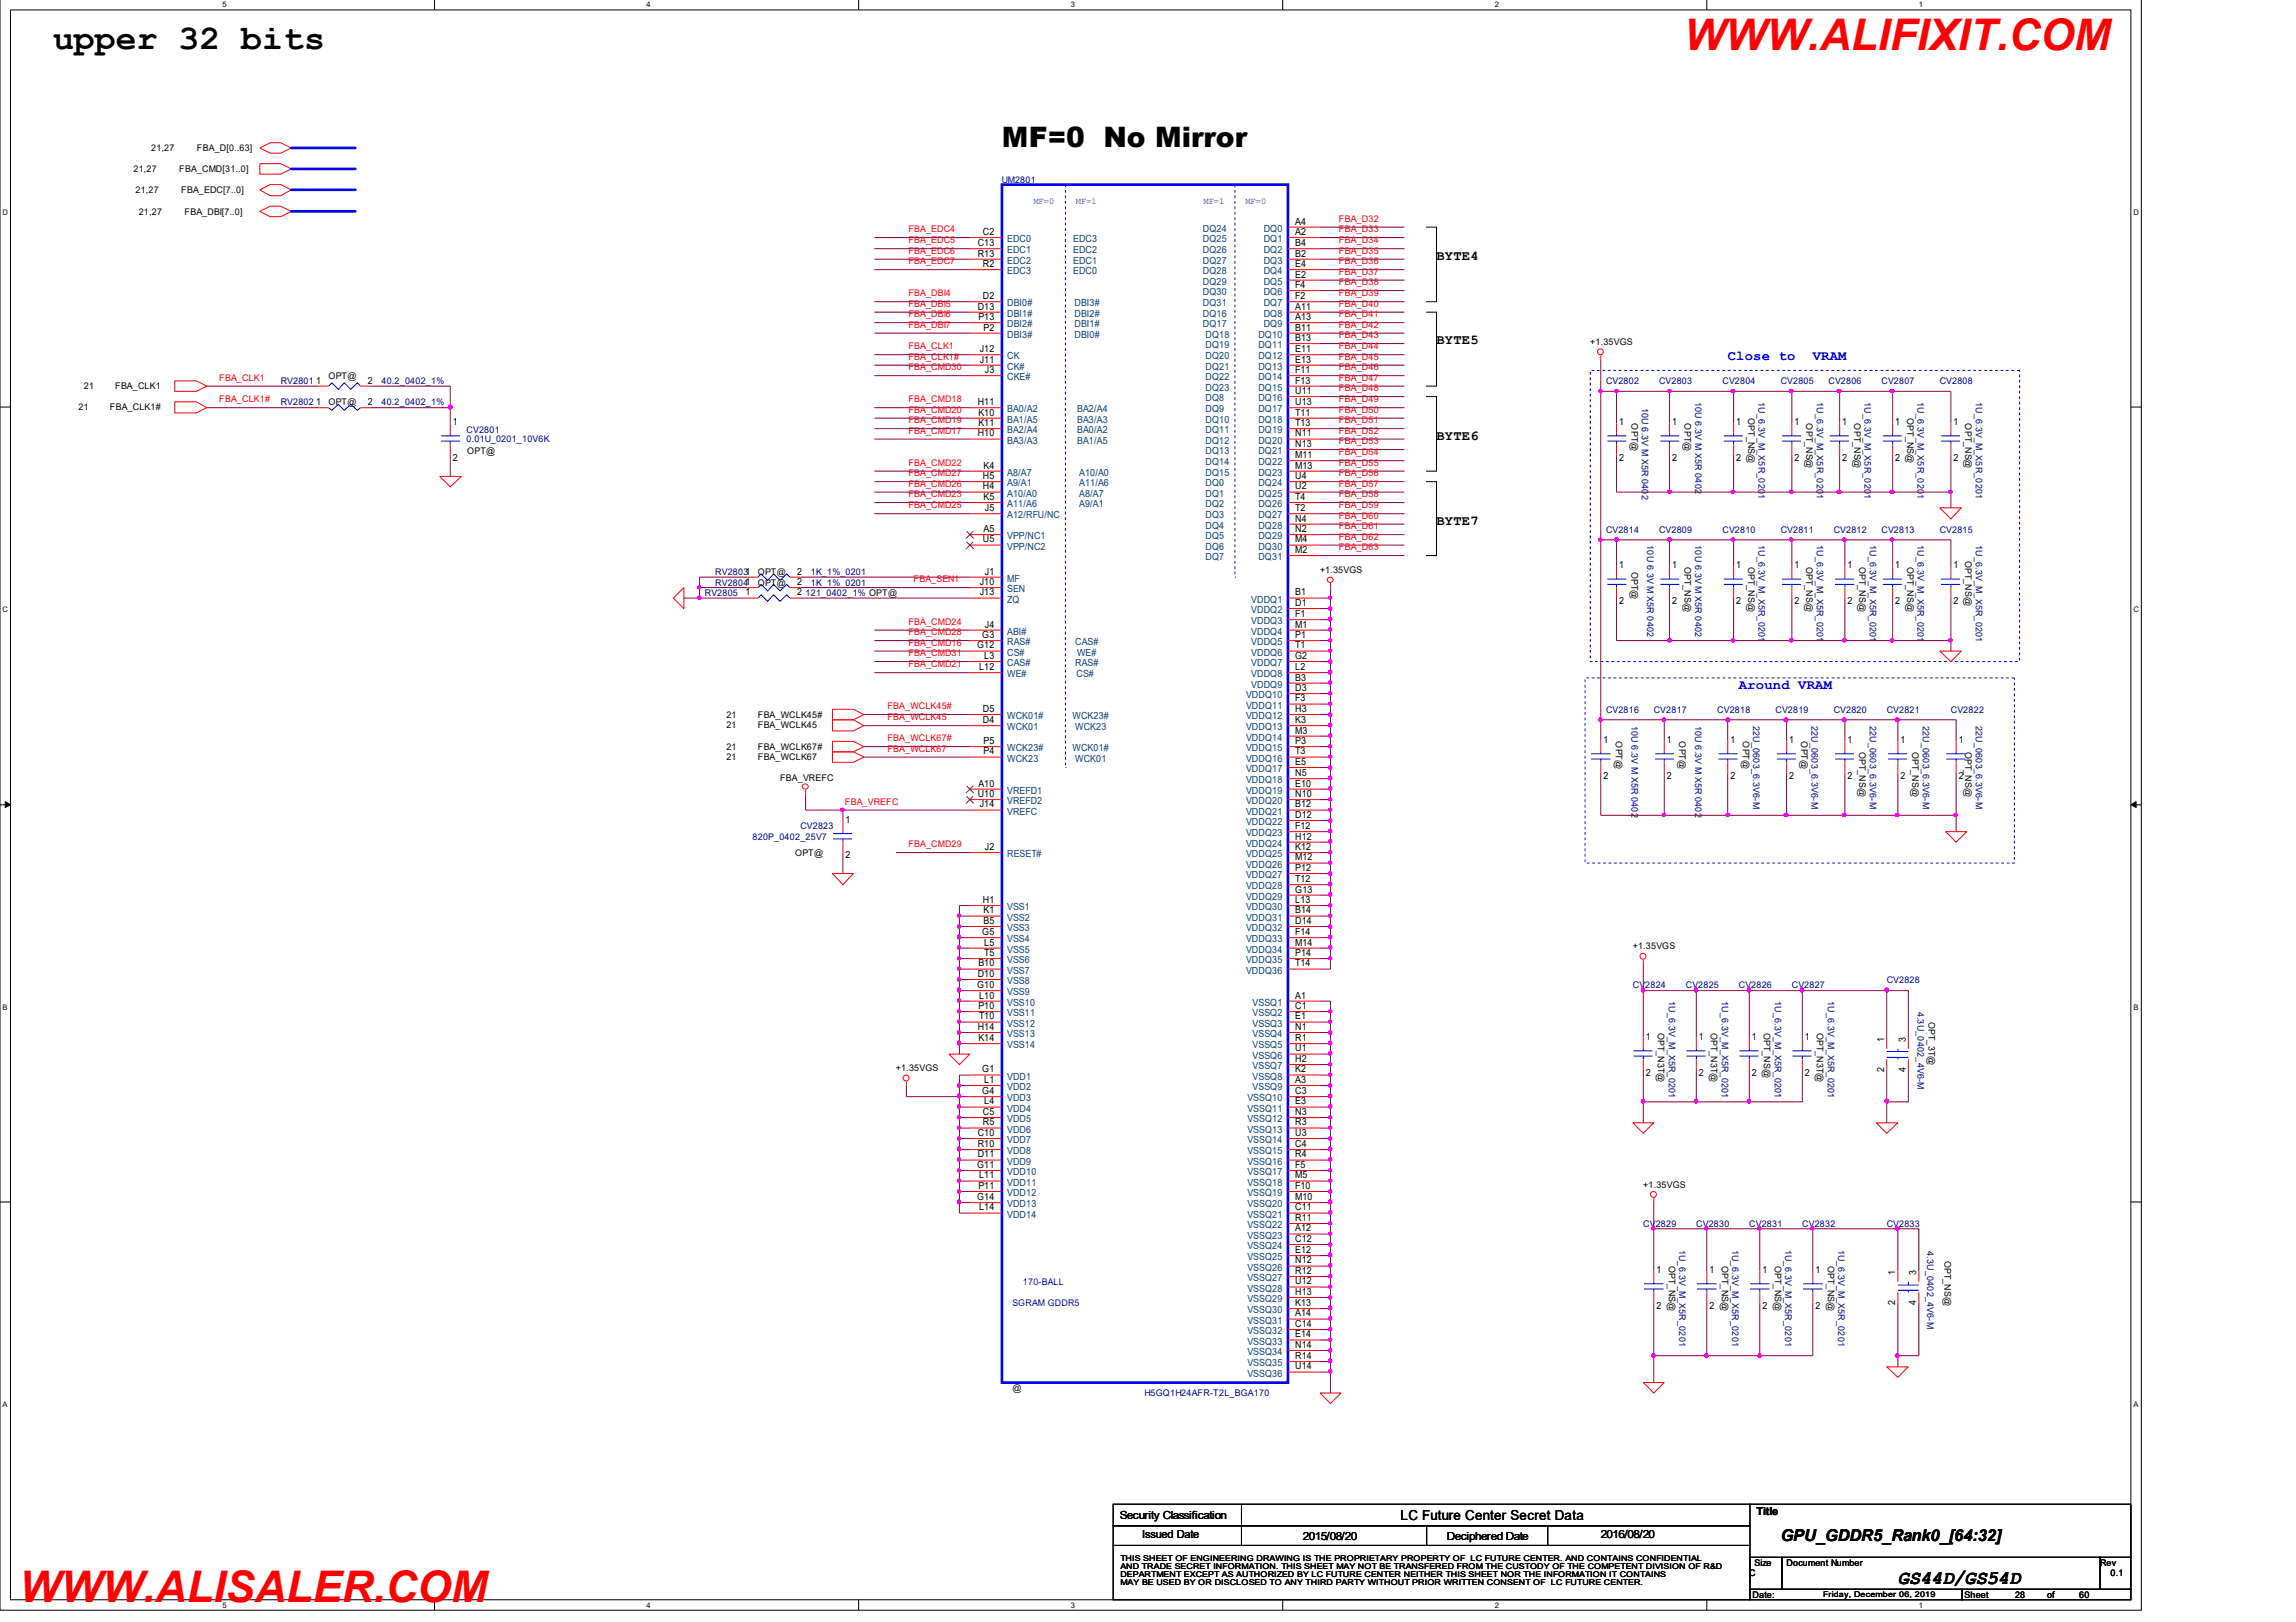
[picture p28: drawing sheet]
<svg xmlns="http://www.w3.org/2000/svg" width="297mm" height="210mm" viewBox="0 0 297 210" stroke-linecap="round" stroke-linejoin="round" font-family="sans-serif">
<defs><g id="words">
<g font-size="5.6" fill="#f00">
<text x="217.9" y="6.4">WWW.ALIFIXIT.COM</text>
<text x="2.5" y="207.3">WWW.ALISALER.COM</text>
</g>
<text font-size="4.5" x="6.9" y="6.4">upper 32 bits</text>
<text font-size="3.6" x="129.6" y="19">MF=0 No Mirror</text>
<text font-size="2.5" x="245.5" y="205">GS44D/GS54D</text>
<text font-size="2.1" x="230.4" y="199.4">GPU_GDDR5_Rank0_[64:32]</text>
<g font-size="1.8">
<text x="185.8" y="33.6">BYTE4</text>
<text x="185.8" y="44.5">BYTE5</text>
<text x="185.8" y="56.9">BYTE6</text>
<text x="185.8" y="67.9">BYTE7</text>
<text x="181.2" y="196.7">LC Future Center Secret Data</text>
</g>
<g font-size="1.8" fill="#00f">
<text x="223.5" y="46.6">Close to</text>
<text x="234.5" y="46.6">VRAM</text>
<text x="225" y="89.2">Around VRAM</text>
</g>
<g font-size="1.4">
<text x="144.9" y="196.5">Security Classification</text>
<text x="227.2" y="196.1">Title</text>
<text x="147.7" y="199.1">Issued Date</text>
<text x="168.6" y="199.2">2015/08/20</text>
<text x="187.2" y="199.2">Deciphered Date</text>
<text x="207.1" y="199.1">2016/08/20</text>
</g>
<g font-size="1.3" fill="#004080">
<text x="155.6" y="30">DQ24</text>
<text x="163.5" y="30">DQ0</text>
<text x="130.3" y="31.3">EDC0</text>
<text x="130.3" y="32.8">EDC1</text>
<text x="130.3" y="34.1">EDC2</text>
<text x="130.3" y="35.5">EDC3</text>
<text x="138.8" y="31.3">EDC3</text>
<text x="138.8" y="32.8">EDC2</text>
<text x="138.8" y="34.1">EDC1</text>
<text x="138.8" y="35.5">EDC0</text>
<text x="155.6" y="31.3">DQ25</text>
<text x="155.6" y="32.8">DQ26</text>
<text x="155.6" y="34.1">DQ27</text>
<text x="155.6" y="35.5">DQ28</text>
<text x="163.5" y="31.3">DQ1</text>
<text x="163.5" y="32.8">DQ2</text>
<text x="163.5" y="34.1">DQ3</text>
<text x="163.5" y="35.5">DQ4</text>
<text x="130.3" y="39.6">DBI0#</text>
<text x="130.3" y="41">DBI1#</text>
<text x="139" y="39.6">DBI3#</text>
<text x="139" y="41">DBI2#</text>
<text x="155.6" y="36.8">DQ29</text>
<text x="155.6" y="38.2">DQ30</text>
<text x="155.6" y="39.6">DQ31</text>
<text x="155.6" y="41">DQ16</text>
<text x="163.5" y="36.8">DQ5</text>
<text x="163.5" y="38.2">DQ6</text>
<text x="163.5" y="39.6">DQ7</text>
<text x="163.5" y="41">DQ8</text>
<text x="130.3" y="46.5">CK</text>
<text x="130.3" y="47.9">CK#</text>
<text x="130.3" y="42.3">DBI2#</text>
<text x="130.3" y="43.7">DBI3#</text>
<text x="139" y="42.3">DBI1#</text>
<text x="139" y="43.7">DBI0#</text>
<text x="155.6" y="42.3">DQ17</text>
<text x="156" y="43.7">DQ18</text>
<text x="156" y="45.1">DQ19</text>
<text x="156" y="46.5">DQ20</text>
<text x="156" y="47.9">DQ21</text>
<text x="162.8" y="43.7">DQ10</text>
<text x="162.8" y="45.1">DQ11</text>
<text x="162.8" y="46.5">DQ12</text>
<text x="162.8" y="47.9">DQ13</text>
<text x="163.5" y="42.3">DQ9</text>
<text x="130.3" y="49.2">CKE#</text>
<text x="130.3" y="53.4">BA0/A2</text>
<text x="139.4" y="53.4">BA2/A4</text>
<text x="156" y="49.2">DQ22</text>
<text x="156" y="50.6">DQ23</text>
<text x="156" y="51.9">DQ8</text>
<text x="156" y="53.4">DQ9</text>
<text x="162.8" y="49.2">DQ14</text>
<text x="162.8" y="50.6">DQ15</text>
<text x="162.8" y="51.9">DQ16</text>
<text x="162.8" y="53.4">DQ17</text>
<text x="130.3" y="56.1">BA2/A4</text>
<text x="130.3" y="57.4">BA3/A3</text>
<text x="130.3" y="54.7">BA1/A5</text>
<text x="139.4" y="56.1">BA0/A2</text>
<text x="139.4" y="57.4">BA1/A5</text>
<text x="139.4" y="54.7">BA3/A3</text>
<text x="156" y="54.7">DQ10</text>
<text x="156" y="56.1">DQ11</text>
<text x="156" y="57.4">DQ12</text>
<text x="156" y="58.8">DQ13</text>
<text x="162.8" y="54.7">DQ18</text>
<text x="162.8" y="56.1">DQ19</text>
<text x="162.8" y="57.4">DQ20</text>
<text x="162.8" y="58.8">DQ21</text>
<text x="130.3" y="61.6">A8/A7</text>
<text x="130.3" y="62.9">A9/A1</text>
<text x="130.3" y="64.3">A10/A0</text>
<text x="130.3" y="65.6">A11/A6</text>
<text x="139.6" y="61.6">A10/A0</text>
<text x="139.6" y="62.9">A11/A6</text>
<text x="139.6" y="64.3">A8/A7</text>
<text x="139.6" y="65.6">A9/A1</text>
<text x="156" y="60.2">DQ14</text>
<text x="156" y="61.6">DQ15</text>
<text x="156" y="62.9">DQ0</text>
<text x="156" y="64.3">DQ1</text>
<text x="156" y="65.6">DQ2</text>
<text x="162.8" y="60.2">DQ22</text>
<text x="162.8" y="61.6">DQ23</text>
<text x="162.8" y="62.9">DQ24</text>
<text x="162.8" y="64.3">DQ25</text>
<text x="162.8" y="65.6">DQ26</text>
<text x="130.3" y="71.1">VPP/NC2</text>
<text x="130.3" y="69.8">VPP/NC1</text>
<text x="130.3" y="67.1">A12/RFU/NC</text>
<text x="156" y="67.1">DQ3</text>
<text x="156" y="68.4">DQ4</text>
<text x="156" y="69.8">DQ5</text>
<text x="156" y="71.1">DQ6</text>
<text x="162.8" y="67.1">DQ27</text>
<text x="162.8" y="68.4">DQ28</text>
<text x="162.8" y="69.8">DQ29</text>
<text x="162.8" y="71.1">DQ30</text>
<text x="130.3" y="78">ZQ</text>
<text x="130.3" y="76.6">SEN</text>
<text x="130.3" y="75.3">MF</text>
<text x="156" y="72.5">DQ7</text>
<text x="161.9" y="78">VDDQ1</text>
<text x="162.8" y="72.5">DQ31</text>
<text x="130.3" y="83.5">RAS#</text>
<text x="130.3" y="82.1">ABI#</text>
<text x="139.1" y="83.5">CAS#</text>
<text x="161.9" y="79.3">VDDQ2</text>
<text x="161.9" y="80.8">VDDQ3</text>
<text x="161.9" y="82.1">VDDQ4</text>
<text x="161.9" y="83.5">VDDQ5</text>
<text x="130.3" y="87.6">WE#</text>
<text x="130.3" y="84.9">CS#</text>
<text x="130.3" y="86.2">CAS#</text>
<text x="139.1" y="86.2">RAS#</text>
<text x="139.3" y="87.6">CS#</text>
<text x="139.4" y="84.9">WE#</text>
<text x="161.9" y="84.9">VDDQ6</text>
<text x="161.9" y="86.2">VDDQ7</text>
<text x="161.9" y="87.6">VDDQ8</text>
<text x="161.9" y="89">VDDQ9</text>
<text x="130.3" y="94.5">WCK01</text>
<text x="130.3" y="93.1">WCK01#</text>
<text x="138.8" y="93.1">WCK23#</text>
<text x="139.1" y="94.5">WCK23</text>
<text x="161.2" y="90.4">VDDQ10</text>
<text x="161.2" y="91.7">VDDQ11</text>
<text x="161.2" y="93.1">VDDQ12</text>
<text x="161.2" y="94.5">VDDQ13</text>
<text x="161.2" y="95.9">VDDQ14</text>
<text x="130.3" y="97.2">WCK23#</text>
<text x="130.3" y="98.6">WCK23</text>
<text x="138.8" y="97.2">WCK01#</text>
<text x="139.1" y="98.6">WCK01</text>
<text x="161.2" y="97.2">VDDQ15</text>
<text x="161.2" y="98.6">VDDQ16</text>
<text x="161.2" y="99.9">VDDQ17</text>
<text x="161.2" y="101.4">VDDQ18</text>
<text x="130.3" y="102.7">VREFD1</text>
<text x="130.3" y="104.1">VREFD2</text>
<text x="130.3" y="105.4">VREFC</text>
<text x="161.2" y="102.7">VDDQ19</text>
<text x="161.2" y="104.1">VDDQ20</text>
<text x="161.2" y="105.4">VDDQ21</text>
<text x="161.2" y="106.8">VDDQ22</text>
<text x="130.3" y="110.9">RESET#</text>
<text x="161.2" y="108.2">VDDQ23</text>
<text x="161.2" y="109.6">VDDQ24</text>
<text x="161.2" y="110.9">VDDQ25</text>
<text x="161.2" y="112.3">VDDQ26</text>
<text x="161.2" y="113.6">VDDQ27</text>
<text x="130.3" y="119.1">VSS2</text>
<text x="130.3" y="117.8">VSS1</text>
<text x="161.2" y="115.1">VDDQ28</text>
<text x="161.2" y="116.4">VDDQ29</text>
<text x="161.2" y="117.8">VDDQ30</text>
<text x="161.2" y="119.1">VDDQ31</text>
<text x="130.3" y="126">VSS7</text>
<text x="130.3" y="124.6">VSS6</text>
<text x="130.3" y="123.3">VSS5</text>
<text x="130.3" y="121.9">VSS4</text>
<text x="130.3" y="120.5">VSS3</text>
<text x="161.2" y="120.5">VDDQ32</text>
<text x="161.2" y="121.9">VDDQ33</text>
<text x="161.2" y="123.3">VDDQ34</text>
<text x="161.2" y="124.6">VDDQ35</text>
<text x="161.2" y="126">VDDQ36</text>
<text x="130.3" y="130.1">VSS10</text>
<text x="130.3" y="131.5">VSS11</text>
<text x="130.3" y="128.8">VSS9</text>
<text x="130.3" y="127.4">VSS8</text>
<text x="162.1" y="130.1">VSSQ1</text>
<text x="162.1" y="131.5">VSSQ2</text>
<text x="130.3" y="132.9">VSS12</text>
<text x="130.3" y="134.2">VSS13</text>
<text x="130.3" y="135.7">VSS14</text>
<text x="162.1" y="132.9">VSSQ3</text>
<text x="162.1" y="134.2">VSSQ4</text>
<text x="162.1" y="135.7">VSSQ5</text>
<text x="162.1" y="137">VSSQ6</text>
<text x="130.3" y="143.9">VDD4</text>
<text x="130.3" y="142.5">VDD3</text>
<text x="130.3" y="141.1">VDD2</text>
<text x="130.3" y="139.7">VDD1</text>
<text x="161.4" y="142.5">VSSQ10</text>
<text x="161.4" y="143.9">VSSQ11</text>
<text x="162.1" y="138.4">VSSQ7</text>
<text x="162.1" y="139.7">VSSQ8</text>
<text x="162.1" y="141.1">VSSQ9</text>
<text x="130.3" y="149.4">VDD8</text>
<text x="130.3" y="147.9">VDD7</text>
<text x="130.3" y="146.6">VDD6</text>
<text x="130.3" y="145.2">VDD5</text>
<text x="161.4" y="145.2">VSSQ12</text>
<text x="161.4" y="146.6">VSSQ13</text>
<text x="161.4" y="147.9">VSSQ14</text>
<text x="161.4" y="149.4">VSSQ15</text>
<text x="130.3" y="150.7">VDD9</text>
<text x="130.3" y="152.1">VDD10</text>
<text x="130.3" y="153.4">VDD11</text>
<text x="130.3" y="154.8">VDD12</text>
<text x="161.4" y="150.7">VSSQ16</text>
<text x="161.4" y="152.1">VSSQ17</text>
<text x="161.4" y="153.4">VSSQ18</text>
<text x="161.4" y="154.8">VSSQ19</text>
<text x="130.3" y="156.2">VDD13</text>
<text x="130.3" y="157.6">VDD14</text>
<text x="161.4" y="156.2">VSSQ20</text>
<text x="161.4" y="157.6">VSSQ21</text>
<text x="161.4" y="158.9">VSSQ22</text>
<text x="161.4" y="160.3">VSSQ23</text>
<text x="161.4" y="161.6">VSSQ24</text>
<text x="161.4" y="163.1">VSSQ25</text>
<text x="161.4" y="164.4">VSSQ26</text>
<text x="161.4" y="165.8">VSSQ27</text>
<text x="161.4" y="167.1">VSSQ28</text>
<text x="161.4" y="168.5">VSSQ29</text>
<text x="161.4" y="169.9">VSSQ30</text>
<text x="161.4" y="171.3">VSSQ31</text>
<text x="161.4" y="172.6">VSSQ32</text>
<text x="161.4" y="174">VSSQ33</text>
<text x="161.4" y="175.4">VSSQ34</text>
<text x="161.4" y="176.8">VSSQ35</text>
<text x="161.4" y="178.2">VSSQ36</text>
</g>
<g font-size="1.3">
<text x="167.6" y="29.1">A4</text>
<text x="126.5" y="31.8">C13</text>
<text x="126.5" y="33.2">R13</text>
<text x="127.2" y="30.4">C2</text>
<text x="127.2" y="34.6">R2</text>
<text x="167.6" y="30.4">A2</text>
<text x="167.6" y="31.8">B4</text>
<text x="167.6" y="33.2">B2</text>
<text x="167.6" y="34.6">E4</text>
<text x="167.6" y="35.9">E2</text>
<text x="126.5" y="40.1">D13</text>
<text x="126.6" y="41.4">P13</text>
<text x="127.2" y="38.7">D2</text>
<text x="167.6" y="37.3">F4</text>
<text x="167.6" y="38.7">F2</text>
<text x="167.6" y="41.4">A13</text>
<text x="167.6" y="40.1">A11</text>
<text x="126.7" y="45.6">J12</text>
<text x="126.7" y="46.9">J11</text>
<text x="127.3" y="42.8">P2</text>
<text x="167.6" y="42.8">B11</text>
<text x="167.6" y="44.1">B13</text>
<text x="167.6" y="45.6">E11</text>
<text x="167.6" y="46.9">E13</text>
<text x="40.9" y="49.6">1</text>
<text x="40.9" y="52.4">1</text>
<text x="47.6" y="49.6">2</text>
<text x="47.6" y="52.4">2</text>
<text x="126.5" y="52.4">H11</text>
<text x="126.6" y="53.8">K10</text>
<text x="127.4" y="48.3">J3</text>
<text x="167.6" y="48.3">F11</text>
<text x="167.6" y="49.6">F13</text>
<text x="167.6" y="51">U11</text>
<text x="167.6" y="52.4">U13</text>
<text x="167.6" y="53.8">T11</text>
<text x="58.6" y="55">1</text>
<text x="58.6" y="59.6">2</text>
<text x="126.5" y="56.5">H10</text>
<text x="126.6" y="55.1">K11</text>
<text x="167.6" y="55.1">T13</text>
<text x="167.6" y="56.5">N11</text>
<text x="167.6" y="57.8">N13</text>
<text x="167.6" y="59.3">M11</text>
<text x="209.5" y="55">1</text>
<text x="209.5" y="59.6">2</text>
<text x="216.3" y="55">1</text>
<text x="216.3" y="59.6">2</text>
<text x="224.6" y="55">1</text>
<text x="224.6" y="59.6">2</text>
<text x="232.2" y="55">1</text>
<text x="232.2" y="59.6">2</text>
<text x="238.3" y="55">1</text>
<text x="238.3" y="59.6">2</text>
<text x="245.2" y="55">1</text>
<text x="245.2" y="59.6">2</text>
<text x="252.7" y="55">1</text>
<text x="252.7" y="59.6">2</text>
<text x="127.2" y="62">H5</text>
<text x="127.2" y="63.3">H4</text>
<text x="127.3" y="60.6">K4</text>
<text x="127.3" y="64.7">K5</text>
<text x="167.6" y="60.6">M13</text>
<text x="167.6" y="62">U4</text>
<text x="167.6" y="63.3">U2</text>
<text x="167.6" y="64.7">T4</text>
<text x="127.2" y="70.2">U5</text>
<text x="127.3" y="68.8">A5</text>
<text x="127.4" y="66.1">J5</text>
<text x="167.6" y="66.1">T2</text>
<text x="167.6" y="67.5">N4</text>
<text x="167.6" y="68.8">N2</text>
<text x="167.6" y="70.2">M4</text>
<text x="167.6" y="71.6">M2</text>
<text x="96.4" y="77.1">1</text>
<text x="103.1" y="75.7">2</text>
<text x="103.1" y="77.1">2</text>
<text x="103.1" y="74.4">2</text>
<text x="126.7" y="77.1">J13</text>
<text x="126.7" y="75.7">J10</text>
<text x="127.4" y="74.4">J1</text>
<text x="167.6" y="77.1">B1</text>
<text x="209.5" y="73.5">1</text>
<text x="216.3" y="73.5">1</text>
<text x="224.6" y="73.5">1</text>
<text x="232.2" y="73.5">1</text>
<text x="239" y="73.5">1</text>
<text x="245.2" y="73.5">1</text>
<text x="252.7" y="73.5">1</text>
<text x="126.4" y="83.9">G12</text>
<text x="127.1" y="82.6">G3</text>
<text x="127.4" y="81.2">J4</text>
<text x="167.6" y="78.4">D1</text>
<text x="167.6" y="79.9">F1</text>
<text x="167.6" y="81.2">M1</text>
<text x="167.6" y="83.9">T1</text>
<text x="167.6" y="82.6">P1</text>
<text x="209.5" y="78.2">2</text>
<text x="216.3" y="78.2">2</text>
<text x="224.6" y="78.2">2</text>
<text x="232.2" y="78.2">2</text>
<text x="239" y="78.2">2</text>
<text x="245.2" y="78.2">2</text>
<text x="252.7" y="78.2">2</text>
<text x="126.7" y="86.7">L12</text>
<text x="127.3" y="85.3">L3</text>
<text x="167.6" y="85.3">G2</text>
<text x="167.6" y="86.7">L2</text>
<text x="167.6" y="88.1">B3</text>
<text x="167.6" y="89.4">D3</text>
<text x="127.2" y="93.6">D4</text>
<text x="127.2" y="92.1">D5</text>
<text x="167.6" y="90.8">F3</text>
<text x="167.6" y="92.1">H3</text>
<text x="167.6" y="93.6">K3</text>
<text x="167.6" y="94.9">M3</text>
<text x="126.6" y="101.8">A10</text>
<text x="127.3" y="96.3">P5</text>
<text x="127.3" y="97.6">P4</text>
<text x="167.6" y="96.3">P3</text>
<text x="167.6" y="97.6">T3</text>
<text x="167.6" y="99">E5</text>
<text x="167.6" y="100.4">N5</text>
<text x="167.6" y="101.8">E10</text>
<text x="207.4" y="96.1">1</text>
<text x="207.4" y="100.8">2</text>
<text x="215.6" y="96.1">1</text>
<text x="215.6" y="100.8">2</text>
<text x="223.9" y="96.1">1</text>
<text x="223.9" y="100.8">2</text>
<text x="231.5" y="96.1">1</text>
<text x="231.5" y="100.8">2</text>
<text x="239" y="96.1">1</text>
<text x="239" y="100.8">2</text>
<text x="245.9" y="96.1">1</text>
<text x="245.9" y="100.8">2</text>
<text x="253.4" y="96.1">1</text>
<text x="253.4" y="100.8">2</text>
<text x="109.4" y="106.4">1</text>
<text x="126.5" y="103.1">U10</text>
<text x="126.7" y="104.5">J14</text>
<text x="167.6" y="103.1">N10</text>
<text x="167.6" y="104.5">B12</text>
<text x="167.6" y="105.8">D12</text>
<text x="167.6" y="107.3">F12</text>
<text x="109.4" y="111.1">2</text>
<text x="127.4" y="110">J2</text>
<text x="167.6" y="108.6">H12</text>
<text x="167.6" y="110">K12</text>
<text x="167.6" y="111.4">M12</text>
<text x="167.6" y="112.7">P12</text>
<text x="127.2" y="116.9">H1</text>
<text x="127.3" y="119.6">B5</text>
<text x="127.3" y="118.2">K1</text>
<text x="167.6" y="114.1">T12</text>
<text x="167.6" y="115.5">G13</text>
<text x="167.6" y="116.9">L13</text>
<text x="167.6" y="118.2">B14</text>
<text x="167.6" y="119.6">D14</text>
<text x="126.6" y="125.1">B10</text>
<text x="127.1" y="121">G5</text>
<text x="127.3" y="123.7">T5</text>
<text x="127.3" y="122.4">L5</text>
<text x="167.6" y="121">F14</text>
<text x="167.6" y="122.4">M14</text>
<text x="167.6" y="123.7">P14</text>
<text x="167.6" y="125.1">T14</text>
<text x="126.4" y="127.9">G10</text>
<text x="126.5" y="126.4">D10</text>
<text x="126.6" y="130.6">P10</text>
<text x="126.7" y="131.9">T10</text>
<text x="126.7" y="129.2">L10</text>
<text x="167.6" y="131.9">E1</text>
<text x="167.6" y="129.2">A1</text>
<text x="167.6" y="130.6">C1</text>
<text x="126.5" y="133.3">H14</text>
<text x="126.6" y="134.7">K14</text>
<text x="167.6" y="133.3">N1</text>
<text x="167.6" y="134.7">R1</text>
<text x="167.6" y="136.1">U1</text>
<text x="167.6" y="137.4">H2</text>
<text x="212.9" y="134.5">1</text>
<text x="219.8" y="134.5">1</text>
<text x="226.7" y="134.5">1</text>
<text x="233.5" y="134.5">1</text>
<text x="243.8" y="134.8" transform="rotate(-90 243.8 134.8)">1</text>
<text x="246.5" y="134.8" transform="rotate(-90 246.5 134.8)">3</text>
<text x="127.1" y="141.6">G4</text>
<text x="127.1" y="138.8">G1</text>
<text x="127.3" y="142.9">L4</text>
<text x="127.3" y="140.1">L1</text>
<text x="167.6" y="138.8">K2</text>
<text x="167.6" y="140.1">A3</text>
<text x="167.6" y="141.6">C3</text>
<text x="167.6" y="142.9">E3</text>
<text x="212.9" y="139.2">2</text>
<text x="219.8" y="139.2">2</text>
<text x="226.7" y="139.2">2</text>
<text x="233.5" y="139.2">2</text>
<text x="243.8" y="138.7" transform="rotate(-90 243.8 138.7)">2</text>
<text x="246.5" y="138.7" transform="rotate(-90 246.5 138.7)">4</text>
<text x="126.5" y="149.8">D11</text>
<text x="126.5" y="148.4">R10</text>
<text x="126.5" y="147">C10</text>
<text x="127.2" y="145.6">R5</text>
<text x="127.2" y="144.3">C5</text>
<text x="167.6" y="144.3">N3</text>
<text x="167.6" y="145.6">R3</text>
<text x="167.6" y="147">U3</text>
<text x="167.6" y="148.4">C4</text>
<text x="167.6" y="149.8">R4</text>
<text x="126.4" y="151.1">G11</text>
<text x="126.4" y="155.3">G14</text>
<text x="126.6" y="153.9">P11</text>
<text x="126.7" y="152.5">L11</text>
<text x="167.6" y="151.1">F5</text>
<text x="167.6" y="152.5">M5</text>
<text x="167.6" y="153.9">F10</text>
<text x="167.6" y="155.3">M10</text>
<text x="126.7" y="156.6">L14</text>
<text x="167.6" y="156.6">C11</text>
<text x="167.6" y="158">R11</text>
<text x="167.6" y="159.4">A12</text>
<text x="167.6" y="160.7">C12</text>
<text x="167.6" y="162.2">E12</text>
<text x="167.6" y="163.5">N12</text>
<text x="167.6" y="164.9">R12</text>
<text x="167.6" y="166.2">U12</text>
<text x="167.6" y="167.6">H13</text>
<text x="214.3" y="164.7">1</text>
<text x="221.1" y="164.7">1</text>
<text x="228" y="164.7">1</text>
<text x="234.9" y="164.7">1</text>
<text x="245.2" y="164.9" transform="rotate(-90 245.2 164.9)">1</text>
<text x="247.9" y="164.9" transform="rotate(-90 247.9 164.9)">3</text>
<text x="167.6" y="169">K13</text>
<text x="167.6" y="170.4">A14</text>
<text x="167.6" y="171.7">C14</text>
<text x="167.6" y="173.1">E14</text>
<text x="214.3" y="169.3">2</text>
<text x="221.1" y="169.3">2</text>
<text x="228" y="169.3">2</text>
<text x="234.9" y="169.3">2</text>
<text x="245.2" y="168.8" transform="rotate(-90 245.2 168.8)">2</text>
<text x="247.9" y="168.8" transform="rotate(-90 247.9 168.8)">4</text>
<text x="167.6" y="174.4">N14</text>
<text x="167.6" y="175.9">R14</text>
<text x="167.6" y="177.2">U14</text>
</g>
<g font-size="1.2">
<text x="17.3" y="22.3">21,27</text>
<text x="19.6" y="19.6">21,27</text>
<text x="23.2" y="22.3">FBA_CMD[31..0]</text>
<text x="25.5" y="19.6">FBA_D[0..63]</text>
<text x="17.5" y="25">21,27</text>
<text x="17.9" y="27.8">21,27</text>
<text x="23.5" y="25">FBA_EDC[7..0]</text>
<text x="23.9" y="27.8">FBA_DBI[7..0]</text>
<text x="205.7" y="44.6">+1.35VGS</text>
<text x="10.2" y="53.1">21</text>
<text x="10.8" y="50.4">21</text>
<text x="14.2" y="53.1">FBA_CLK1#</text>
<text x="14.9" y="50.4">FBA_CLK1</text>
<text x="42.5" y="49">OPT@</text>
<text x="42.5" y="52.4">OPT@</text>
<text x="60.5" y="58.8">OPT@</text>
<text x="211.1" y="54.8" transform="rotate(90 211.1 54.8)">OPT@</text>
<text x="217.9" y="54.8" transform="rotate(90 217.9 54.8)">OPT@</text>
<text x="226.1" y="54.1" transform="rotate(90 226.1 54.1)">OPT_NS@</text>
<text x="233.7" y="54.8" transform="rotate(90 233.7 54.8)">OPT_NS@</text>
<text x="239.9" y="54.8" transform="rotate(90 239.9 54.8)">OPT_NS@</text>
<text x="246.7" y="54.1" transform="rotate(90 246.7 54.1)">OPT_NS@</text>
<text x="254.3" y="54.8" transform="rotate(90 254.3 54.8)">OPT_NS@</text>
<text x="98" y="75.8">OPT@</text>
<text x="98" y="74.4">OPT@</text>
<text x="170.8" y="74.1">+1.35VGS</text>
<text x="211.1" y="74" transform="rotate(90 211.1 74)">OPT@</text>
<text x="217.9" y="73.3" transform="rotate(90 217.9 73.3)">OPT_NS@</text>
<text x="226.1" y="73.3" transform="rotate(90 226.1 73.3)">OPT_NS@</text>
<text x="233.7" y="73.3" transform="rotate(90 233.7 73.3)">OPT_NS@</text>
<text x="240.5" y="73.3" transform="rotate(90 240.5 73.3)">OPT_NS@</text>
<text x="246.7" y="73.3" transform="rotate(90 246.7 73.3)">OPT_NS@</text>
<text x="254.3" y="72.6" transform="rotate(90 254.3 72.6)">OPT_NS@</text>
<text x="94" y="92.9">21</text>
<text x="94" y="94.2">21</text>
<text x="98" y="92.9">FBA_WCLK45#</text>
<text x="98" y="94.2">FBA_WCLK45</text>
<text x="209" y="95.9" transform="rotate(90 209 95.9)">OPT@</text>
<text x="217.3" y="95.9" transform="rotate(90 217.3 95.9)">OPT@</text>
<text x="225.5" y="95.9" transform="rotate(90 225.5 95.9)">OPT@</text>
<text x="233" y="95.9" transform="rotate(90 233 95.9)">OPT@</text>
<text x="94" y="98.4">21</text>
<text x="94" y="97">21</text>
<text x="98" y="98.4">FBA_WCLK67</text>
<text x="98" y="97">FBA_WCLK67#</text>
<text x="100.9" y="101.1">FBA_VREFC</text>
<text x="240.5" y="97.3" transform="rotate(90 240.5 97.3)">OPT_NS@</text>
<text x="247.4" y="97.3" transform="rotate(90 247.4 97.3)">OPT_NS@</text>
<text x="254.3" y="97.3" transform="rotate(90 254.3 97.3)">OPT_NS@</text>
<text x="102.9" y="110.8">OPT@</text>
<text x="211.2" y="122.8">+1.35VGS</text>
<text x="214.5" y="133.6" transform="rotate(90 214.5 133.6)">OPT_N3T@</text>
<text x="221.3" y="133.6" transform="rotate(90 221.3 133.6)">OPT_N3T@</text>
<text x="228.2" y="133.6" transform="rotate(90 228.2 133.6)">OPT_NS@</text>
<text x="235" y="133.6" transform="rotate(90 235 133.6)">OPT_N3T@</text>
<text x="249.5" y="132.3" transform="rotate(90 249.5 132.3)">OPT_3T@</text>
<text x="115.9" y="138.6">+1.35VGS</text>
<text x="212.6" y="153.7">+1.35VGS</text>
<text x="215.9" y="163.8" transform="rotate(90 215.9 163.8)">OPT_NS@</text>
<text x="222.8" y="163.8" transform="rotate(90 222.8 163.8)">OPT_NS@</text>
<text x="229.6" y="163.8" transform="rotate(90 229.6 163.8)">OPT_NS@</text>
<text x="236.5" y="163.8" transform="rotate(90 236.5 163.8)">OPT_NS@</text>
<text x="251.5" y="163.2" transform="rotate(90 251.5 163.2)">OPT_NS@</text>
<text x="131" y="180">@</text>
<text x="226.3" y="204">C</text>
<text x="227" y="202.6">Size</text>
<text x="231.1" y="202.6">Document Number</text>
<text x="271.7" y="202.6">Rev</text>
<text x="273" y="204">0.1</text>
<text x="226.7" y="206.8">Date:</text>
<text x="254.2" y="206.8">Sheet</text>
<text x="260.7" y="206.8">28</text>
<text x="264.8" y="206.8">of</text>
<text x="269" y="206.8">60</text>
</g>
<g font-size="1.2" fill="#000080">
<text x="129.6" y="23.6">UM2801</text>
<text x="36.3" y="49.7">RV2801</text>
<text x="36.3" y="52.4">RV2802</text>
<text x="49.4" y="49.7">40.2_0402_1%</text>
<text x="49.4" y="52.4">40.2_0402_1%</text>
<text x="207.8" y="49.7">CV2802</text>
<text x="212.4" y="52.8" transform="rotate(90 212.4 52.8)">10U 6.3V M X5R 0402</text>
<text x="214.6" y="49.7">CV2803</text>
<text x="219.3" y="52" transform="rotate(90 219.3 52)">10U 6.3V M X5R 0402</text>
<text x="222.8" y="49.7">CV2804</text>
<text x="227.5" y="52" transform="rotate(90 227.5 52)">1U_6.3V_M_X5R_0201</text>
<text x="230.4" y="49.7">CV2805</text>
<text x="235" y="52" transform="rotate(90 235 52)">1U_6.3V_M_X5R_0201</text>
<text x="236.6" y="49.7">CV2806</text>
<text x="241.2" y="52" transform="rotate(90 241.2 52)">1U_6.3V_M_X5R_0201</text>
<text x="243.4" y="49.7">CV2807</text>
<text x="248.1" y="52" transform="rotate(90 248.1 52)">1U_6.3V_M_X5R_0201</text>
<text x="251" y="49.7">CV2808</text>
<text x="255.6" y="52" transform="rotate(90 255.6 52)">1U_6.3V_M_X5R_0201</text>
<text x="60.4" y="56">CV2801</text>
<text x="60.4" y="57.2">0.01U_0201_10V6K</text>
<text x="207.8" y="68.9">CV2814</text>
<text x="213.1" y="70.5" transform="rotate(90 213.1 70.5)">10U 6.3V M X5R 0402</text>
<text x="214.6" y="68.9">CV2809</text>
<text x="219.3" y="70.5" transform="rotate(90 219.3 70.5)">10U 6.3V M X5R 0402</text>
<text x="222.8" y="68.9">CV2810</text>
<text x="227.5" y="70.5" transform="rotate(90 227.5 70.5)">1U_6.3V_M_X5R_0201</text>
<text x="230.4" y="68.9">CV2811</text>
<text x="235" y="70.5" transform="rotate(90 235 70.5)">1U_6.3V_M_X5R_0201</text>
<text x="237.2" y="68.9">CV2812</text>
<text x="241.9" y="70.5" transform="rotate(90 241.9 70.5)">1U_6.3V_M_X5R_0201</text>
<text x="243.4" y="68.9">CV2813</text>
<text x="248.1" y="70.5" transform="rotate(90 248.1 70.5)">1U_6.3V_M_X5R_0201</text>
<text x="251" y="68.9">CV2815</text>
<text x="255.6" y="70.5" transform="rotate(90 255.6 70.5)">1U_6.3V_M_X5R_0201</text>
<text x="91.2" y="77.1">RV2805</text>
<text x="92.5" y="75.8">RV28041</text>
<text x="92.5" y="74.4">RV28031</text>
<text x="104.2" y="77.1">121_0402_1% OPT@</text>
<text x="104.9" y="75.8">1K_1%_0201</text>
<text x="104.9" y="74.4">1K_1%_0201</text>
<text x="207.8" y="92.2">CV2816</text>
<text x="211.1" y="93.9" transform="rotate(90 211.1 93.9)">10U 6.3V M X5R 0402</text>
<text x="214" y="92.2">CV2817</text>
<text x="219.3" y="93.9" transform="rotate(90 219.3 93.9)">10U 6.3V M X5R 0402</text>
<text x="222.2" y="92.2">CV2818</text>
<text x="226.8" y="93.9" transform="rotate(90 226.8 93.9)">22U_0603_6.3V6-M</text>
<text x="229.7" y="92.2">CV2819</text>
<text x="234.4" y="93.9" transform="rotate(90 234.4 93.9)">22U_0603_6.3V6-M</text>
<text x="237.2" y="92.2">CV2820</text>
<text x="241.9" y="93.9" transform="rotate(90 241.9 93.9)">22U_0603_6.3V6-M</text>
<text x="244.1" y="92.2">CV2821</text>
<text x="248.8" y="93.9" transform="rotate(90 248.8 93.9)">22U_0603_6.3V6-M</text>
<text x="252.4" y="92.2">CV2822</text>
<text x="255.6" y="93.9" transform="rotate(90 255.6 93.9)">22U_0603_6.3V6-M</text>
<text x="103.5" y="107.3">CV2823</text>
<text x="97.4" y="108.7">820P_0402_25V7</text>
<text x="211.2" y="127.9">CV2824</text>
<text x="215.9" y="129.6" transform="rotate(90 215.9 129.6)">1U_6.3V_M_X5R_0201</text>
<text x="218.1" y="127.9">CV2825</text>
<text x="222.8" y="129.6" transform="rotate(90 222.8 129.6)">1U_6.3V_M_X5R_0201</text>
<text x="225" y="127.9">CV2826</text>
<text x="229.6" y="129.6" transform="rotate(90 229.6 129.6)">1U_6.3V_M_X5R_0201</text>
<text x="231.8" y="127.9">CV2827</text>
<text x="236.5" y="129.6" transform="rotate(90 236.5 129.6)">1U_6.3V_M_X5R_0201</text>
<text x="244.1" y="127.2">CV2828</text>
<text x="248.1" y="130.9" transform="rotate(90 248.1 130.9)">4.3U_0402_4V6-M</text>
<text x="212.6" y="158.8">CV2829</text>
<text x="217.3" y="161.7" transform="rotate(90 217.3 161.7)">1U_6.3V_M_X5R_0201</text>
<text x="219.5" y="158.8">CV2830</text>
<text x="224.1" y="161.7" transform="rotate(90 224.1 161.7)">1U_6.3V_M_X5R_0201</text>
<text x="226.3" y="158.8">CV2831</text>
<text x="231" y="161.7" transform="rotate(90 231 161.7)">1U_6.3V_M_X5R_0201</text>
<text x="233.2" y="158.8">CV2832</text>
<text x="237.8" y="161.7" transform="rotate(90 237.8 161.7)">1U_6.3V_M_X5R_0201</text>
<text x="244.1" y="158.8">CV2833</text>
<text x="249.3" y="161.9" transform="rotate(90 249.3 161.9)">4.3U_0402_4V6-M</text>
<text x="148.1" y="180.7">H5GQ1H24AFR-T2L_BGA170</text>
</g>
<g font-size="1.2" fill="#00f">
<text x="133.7" y="26.4">MF=0</text>
<text x="139.2" y="26.4">MF=1</text>
<text x="155.7" y="26.4">MF=1</text>
<text x="161.1" y="26.4">MF=0</text>
<text x="132.3" y="166.3">170-BALL</text>
<text x="131" y="169">SGRAM GDDR5</text>
</g>
<g font-size="1.2" fill="#f00">
<text x="173.2" y="28.7">FBA_D32</text>
<text x="117.5" y="32.9">FBA_EDC6</text>
<text x="117.5" y="30.1">FBA_EDC4</text>
<text x="117.5" y="31.5">FBA_EDC5</text>
<text x="117.5" y="34.2">FBA_EDC7</text>
<text x="173.2" y="30.1">FBA_D33</text>
<text x="173.2" y="34.2">FBA_D36</text>
<text x="173.2" y="31.5">FBA_D34</text>
<text x="173.2" y="32.9">FBA_D35</text>
<text x="173.2" y="35.6">FBA_D37</text>
<text x="117.5" y="39.7">FBA_DBI5</text>
<text x="117.5" y="41.1">FBA_DBI6</text>
<text x="117.5" y="38.4">FBA_DBI4</text>
<text x="173.2" y="39.7">FBA_D40</text>
<text x="173.2" y="41.1">FBA_D41</text>
<text x="173.2" y="36.9">FBA_D38</text>
<text x="173.2" y="38.4">FBA_D39</text>
<text x="117.5" y="47.9">FBA_CMD30</text>
<text x="117.5" y="46.6">FBA_CLK1#</text>
<text x="117.5" y="45.2">FBA_CLK1</text>
<text x="117.5" y="42.4">FBA_DBI7</text>
<text x="173.2" y="47.9">FBA_D46</text>
<text x="173.2" y="46.6">FBA_D45</text>
<text x="173.2" y="43.8">FBA_D43</text>
<text x="173.2" y="45.2">FBA_D44</text>
<text x="173.2" y="42.4">FBA_D42</text>
<text x="28.4" y="52.1">FBA_CLK1#</text>
<text x="28.4" y="49.3">FBA_CLK1</text>
<text x="117.5" y="52.1">FBA_CMD18</text>
<text x="117.5" y="53.4">FBA_CMD20</text>
<text x="173.2" y="53.4">FBA_D50</text>
<text x="173.2" y="49.3">FBA_D47</text>
<text x="173.2" y="52.1">FBA_D49</text>
<text x="173.2" y="50.6">FBA_D48</text>
<text x="117.5" y="56.1">FBA_CMD17</text>
<text x="117.5" y="54.8">FBA_CMD19</text>
<text x="173.2" y="57.5">FBA_D53</text>
<text x="173.2" y="56.1">FBA_D52</text>
<text x="173.2" y="58.9">FBA_D54</text>
<text x="173.2" y="54.8">FBA_D51</text>
<text x="117.5" y="61.7">FBA_CMD27</text>
<text x="117.5" y="64.4">FBA_CMD23</text>
<text x="117.5" y="60.3">FBA_CMD22</text>
<text x="117.5" y="63">FBA_CMD26</text>
<text x="117.5" y="65.8">FBA_CMD25</text>
<text x="173.2" y="65.8">FBA_D59</text>
<text x="173.2" y="60.3">FBA_D55</text>
<text x="173.2" y="64.4">FBA_D58</text>
<text x="173.2" y="61.7">FBA_D56</text>
<text x="173.2" y="63">FBA_D57</text>
<text x="173.2" y="67.2">FBA_D60</text>
<text x="173.2" y="68.5">FBA_D61</text>
<text x="173.2" y="69.9">FBA_D62</text>
<text x="173.2" y="71.2">FBA_D63</text>
<text x="118.2" y="75.4">FBA_SEN1</text>
<text x="117.5" y="83.6">FBA_CMD16</text>
<text x="117.5" y="80.9">FBA_CMD24</text>
<text x="117.5" y="82.2">FBA_CMD28</text>
<text x="117.5" y="84.9">FBA_CMD31</text>
<text x="117.5" y="86.4">FBA_CMD21</text>
<text x="114.8" y="95.9">FBA_WCLK67#</text>
<text x="114.8" y="91.8">FBA_WCLK45#</text>
<text x="114.8" y="93.2">FBA_WCLK45</text>
<text x="114.8" y="97.3">FBA_WCLK67</text>
<text x="109.3" y="104.2">FBA_VREFC</text>
<text x="117.5" y="109.7">FBA_CMD29</text>
</g>
<g font-size="1">
<text x="28.8" y=".9">5</text>
<text x="83.7" y=".9">4</text>
<text x="138.5" y=".9">3</text>
<text x="193.4" y=".9">2</text>
<text x="248.2" y=".9">1</text>
<text x=".3" y="27.8">D</text>
<text x="276" y="27.8">D</text>
<text x=".3" y="79.2">C</text>
<text x="276" y="79.2">C</text>
<text x=".3" y="130.7">B</text>
<text x="276" y="130.7">B</text>
<text x=".3" y="182">A</text>
<text x="276" y="182">A</text>
<text x="144.9" y="202">THIS SHEET OF ENGINEERING DRAWING IS THE PROPRIETARY PROPERTY OF LC FUTURE CENTER. AND CONTAINS CONFIDENTIAL</text>
<text x="144.9" y="203">AND TRADE SECRET INFORMATION. THIS SHEET MAY NOT BE TRANSFERED FROM THE CUSTODY OF THE COMPETENT DIVISION OF R&amp;D</text>
<text x="28.8" y="208">5</text>
<text x="83.7" y="208">4</text>
<text x="138.5" y="208">3</text>
<text x="144.9" y="204.1">DEPARTMENT EXCEPT AS AUTHORIZED BY LC FUTURE CENTER NEITHER THIS SHEET NOR THE INFORMATION IT CONTAINS</text>
<text x="144.9" y="205.1">MAY BE USED BY OR DISCLOSED TO ANY THIRD PARTY WITHOUT PRIOR WRITTEN CONSENT OF LC FUTURE CENTER.</text>
<text x="193.4" y="208">2</text>
<text x="235.9" y="206.7">Friday, December 06, 2019</text>
<text x="248.2" y="208">1</text>
</g>
</g></defs>
<path d="M0 -.1v208.5h277v-208.5M1.4 1.3h274.3v205.7h-274.3z" fill="none" stroke="#000" stroke-width=".13"/>
<g fill="#fff">
<path d="M28.8 .1h.4v1h-.4z"/>
<path d="M28.8 207.2h.4v1h-.4z"/>
</g>
<path d="M56.2 -.1v1.4M56.2 207v1.4" fill="none" stroke="#000" stroke-width=".13"/>
<g fill="#fff">
<path d="M83.7 .1h.4v1h-.4z"/>
<path d="M83.7 207.2h.4v1h-.4z"/>
</g>
<path d="M111.1 -.1v1.4M111.1 207v1.4" fill="none" stroke="#000" stroke-width=".13"/>
<g fill="#fff">
<path d="M138.5 .1h.4v1h-.4z"/>
<path d="M138.5 207.2h.4v1h-.4z"/>
</g>
<path d="M165.9 -.1v1.4M165.9 207v1.4" fill="none" stroke="#000" stroke-width=".13"/>
<g fill="#fff">
<path d="M193.4 .1h.4v1h-.4z"/>
<path d="M193.4 207.2h.4v1h-.4z"/>
</g>
<path d="M220.8 -.1v1.4M220.8 207v1.4" fill="none" stroke="#000" stroke-width=".13"/>
<g fill="#fff">
<path d="M248.2 .1h.5v1h-.5z"/>
<path d="M248.2 207.2h.5v1h-.5z"/>
<path d="M.3 26.9h.5v1.1h-.5z"/>
<path d="M276 26.9h.5v1.1h-.5z"/>
<path d="M.3 78.3h.5v1h-.5z"/>
<path d="M276 78.3h.5v1h-.5z"/>
</g>
<path d="M0 52.7h1.4M275.7 52.7h1.3" fill="none" stroke="#000" stroke-width=".13"/>
<g fill="#fff">
<path d="M.3 129.8h.5v1h-.5z"/>
<path d="M276 129.8h.5v1h-.5z"/>
</g>
<path d="M0 104.2h1.4M275.7 104.2h1.3" fill="none" stroke="#000" stroke-width=".13"/>
<path d="M.7 103.7l.7 .5-.7 .3zM275.7 104.2l.7-.5v.8z" fill="#000" stroke="#000" stroke-width=".13"/>
<g fill="#fff">
<path d="M.3 181.2h.5v1h-.5z"/>
<path d="M276 181.2h.5v1h-.5z"/>
</g>
<g fill="none" stroke="#000" stroke-width=".13">
<path d="M184.5 29.4h1.3v9.6h-1.3M184.5 51.3h1.3v9.7h-1.3M184.5 40.4h1.3v9.6h-1.3M184.5 62.3h1.3v9.6h-1.3M0 155.5h1.4M275.7 155.5h1.3M144 194.7h82.4v2.8h-82.4zM144 197.5h82.4v2.5h-82.4zM144 200h82.4v7h-82.4zM160.6 194.7v5.3M184.6 197.5v2.5M200.2 197.5v2.5"/>
<path d="M226.3 194.7h49.4v6.8M226.4 205.7h27.4v1.3h-27.4zM226.4 201.5h4.1v4.2h-4.1zM230.5 201.5h41.2v4.2h-41.2zM253.8 205.7h21.9v1.3h-21.9zM271.7 201.5h4v4.2h-4z"/>
</g>
<path d="M137.8 23.9v75.4M159.8 23.9v50.8M205.7 47.9h55.6v37.7h-55.6zM205.1 87.7h55.5v24h-55.5z" fill="none" stroke="#00f" stroke-width=".13" stroke-dasharray=".4 .4 .4 .4 .4 .4 .4 .4" stroke-linecap="butt"/>
<g fill="none" stroke="#f00" stroke-width=".13">
<path d="M33.6 19.1l1.4-.6h1.3l1.4 .6-1.4 .7h-1.3zM33.6 21.2h2.7l1.4 .7-1.4 .6h-2.7zM33.6 24.6l1.4-.7h1.3l1.4 .7-1.4 .7h-1.3zM33.6 27.4l1.4-.7h1.3l1.4 .7-1.4 .6h-1.3zM125.5 30.7h4.1M125.5 32.2h4.1M125.5 33.5h4.1M125.5 34.9h4.1M125.5 39h4.1M166.6 29.4h4.2M166.6 30.7h4.2M166.6 32.2h4.2"/>
<path d="M166.6 33.5h4.2M166.6 34.9h4.2M166.6 36.3h4.2M166.6 37.6h4.2M166.6 39h4.2M22.6 52h2.8l1.4 .8-1.4 .6h-2.8zM22.6 49.3h2.8l1.4 .7-1.4 .6h-2.8zM41.1 50h1.4M41.1 52.8h1.4M46.7 50h1.3M46.7 52.8h1.3M58.3 54.8v1.3"/>
<path d="M58.3 57.5v1.4M125.5 48.6h4.1M125.5 45.9h4.1M125.5 47.3h4.1M125.5 55.5h4.1M125.5 56.8h4.1M125.5 52.8h4.1M125.5 54.1h4.1M125.5 40.4h4.1M125.5 41.8h4.1M125.5 43.1h4.1M166.6 41.8h4.2"/>
<path d="M166.6 43.1h4.2M166.6 44.5h4.2M166.6 45.9h4.2M166.6 47.3h4.2M166.6 48.6h4.2M166.6 50h4.2M166.6 40.4h4.2M166.6 51.3h4.2M166.6 52.8h4.2M166.6 54.1h4.2M166.6 55.5h4.2M166.6 56.8h4.2"/>
<path d="M166.6 58.2h4.2M166.6 59.6h4.2M207.1 46v.6M209.1 54.8v1.3M209.1 57.5v1.4M216 54.8v1.3M216 57.5v1.4M224.3 54.8v1.3M224.3 57.5v1.4M231.8 54.8v1.3M231.8 57.5v1.4M238 54.8v1.3"/>
<path d="M238 57.5v1.4M244.9 54.8v1.3M244.9 57.5v1.4M252.4 54.8v1.3M252.4 57.5v1.4M56.9 61.7h2.8l-1.4 1.3zM87.1 77.4l1.4-1.4v2.8zM96.7 76h1.3M96.7 77.4h1.3M96.7 74.7h1.3M102.2 76h1.3M102.2 77.4h1.3"/>
<path d="M102.2 74.7h1.3M125.5 70.5h4.1M125.5 77.4h4.1M125.5 69.2h4.1M125.5 76h4.1M125.5 74.7h4.1M125.5 61h4.1M125.5 62.3h4.1M125.5 63.7h4.1M125.5 65h4.1M125.5 66.5h4.1M166.6 77.4h4.2"/>
<path d="M166.6 78.8h4.2M166.6 61h4.2M166.6 62.3h4.2M166.6 63.7h4.2M166.6 65h4.2M166.6 66.5h4.2M166.6 67.8h4.2M166.6 69.2h4.2M166.6 70.5h4.2M166.6 71.9h4.2M172.1 75.5v.5M209.1 73.3v1.4"/>
<path d="M209.1 76v1.4M216 73.3v1.4M216 76v1.4M224.3 73.3v1.4M224.3 76v1.4M231.8 73.3v1.4M231.8 76v1.4M238.7 73.3v1.4M238.7 76v1.4M244.9 73.3v1.4M244.9 76v1.4M251 65.7h2.7l-1.3 1.5z"/>
<path d="M252.4 73.3v1.4M252.4 76v1.4M107.7 97.3h2.7l1.4 .7-1.4 .7h-2.7zM107.7 95.9h2.7l1.4 .7-1.4 .7h-2.7zM107.7 91.8h2.7l1.4 .7-1.4 .6h-2.7zM107.7 93.1h2.7l1.4 .8-1.4 .7h-2.7zM125.5 87.1h4.1M125.5 84.3h4.1M125.5 85.6h4.1M125.5 82.9h4.1M125.5 93.9h4.1M125.5 96.6h4.1"/>
<path d="M125.5 98h4.1M125.5 92.5h4.1M125.5 81.5h4.1M166.6 80.2h4.2M166.6 81.5h4.2M166.6 84.3h4.2M166.6 85.6h4.2M166.6 87.1h4.2M166.6 88.4h4.2M166.6 82.9h4.2M166.6 89.8h4.2M166.6 91.1h4.2"/>
<path d="M166.6 92.5h4.2M166.6 93.9h4.2M166.6 95.3h4.2M166.6 96.6h4.2M166.6 98h4.2M166.6 99.3h4.2M207.1 95.9v1.4M207.1 98.7v1.3M215.3 95.9v1.4M215.3 98.7v1.3M223.5 95.9v1.4M223.5 98.7v1.3"/>
<path d="M231.1 95.9v1.4M231.1 98.7v1.3M238.7 95.9v1.4M238.7 98.7v1.3M245.5 95.9v1.4M245.5 98.7v1.3M251 84.3h2.7l-1.3 1.3zM253.1 95.9v1.4M253.1 98.7v1.3M104.2 102.2v.6M107.7 113h2.7l-1.3 1.5zM109.1 106.2v1.4"/>
<path d="M109.1 109v1.3M125.5 102.1h4.1M125.5 103.5h4.1M125.5 110.3h4.1M125.5 119.9h4.1M125.5 118.5h4.1M125.5 117.2h4.1M125.5 104.8h4.1M166.6 100.8h4.2M166.6 102.1h4.2M166.6 103.5h4.2M166.6 104.8h4.2"/>
<path d="M166.6 106.2h4.2M166.6 107.6h4.2M166.6 109h4.2M166.6 110.3h4.2M166.6 111.7h4.2M166.6 113h4.2M166.6 114.5h4.2M166.6 115.8h4.2M166.6 117.2h4.2M166.6 118.5h4.2M166.6 119.9h4.2M251.7 107.6h2.7l-1.3 1.4z"/>
<path d="M117.3 140v.5M122.8 136.4h2.7l-1.4 1.4zM125.5 132.3h4.1M125.5 129.6h4.1M125.5 130.9h4.1M125.5 128.2h4.1M125.5 126.8h4.1M125.5 139.1h4.1M125.5 125.4h4.1M125.5 124.1h4.1M125.5 122.7h4.1M125.5 121.3h4.1"/>
<path d="M125.5 133.6h4.1M125.5 135.1h4.1M166.6 132.3h4.2M166.6 129.6h4.2M166.6 130.9h4.2M166.6 133.6h4.2M166.6 135.1h4.2M166.6 136.4h4.2M166.6 137.8h4.2M166.6 139.1h4.2M166.6 121.3h4.2M166.6 122.7h4.2"/>
<path d="M166.6 124.1h4.2M166.6 125.4h4.2M212.6 124.2v.5M212.6 134.3v1.4M212.6 137.1v1.3M219.5 134.3v1.4M219.5 137.1v1.3M226.3 134.3v1.4M226.3 137.1v1.3M233.2 134.3v1.4M233.2 137.1v1.3M244.1 137.1v1.3"/>
<path d="M244.1 134.3v1.4M246.9 134.3v1.4M246.9 137.1v1.3M125.5 150.1h4.1M125.5 148.8h4.1M125.5 147.3h4.1M125.5 146h4.1M125.5 144.6h4.1M125.5 143.3h4.1M125.5 141.9h4.1M125.5 140.5h4.1M125.5 151.5h4.1"/>
<path d="M125.5 152.8h4.1M125.5 154.2h4.1M125.5 155.6h4.1M125.5 157h4.1M166.6 140.5h4.2M166.6 141.9h4.2M166.6 143.3h4.2M166.6 144.6h4.2M166.6 146h4.2M166.6 147.3h4.2M166.6 148.8h4.2M166.6 150.1h4.2"/>
<path d="M166.6 151.5h4.2M166.6 152.8h4.2M166.6 154.2h4.2M166.6 155.6h4.2M166.6 157h4.2M166.6 158.3h4.2M166.6 159.7h4.2M211.2 145.3h2.8l-1.4 1.4zM214 155v.6M242.7 145.3h2.8l-1.4 1.4zM166.6 161.1h4.2M166.6 162.5h4.2"/>
<path d="M166.6 163.8h4.2M166.6 165.2h4.2M166.6 166.6h4.2M166.6 167.9h4.2M166.6 169.3h4.2M166.6 170.7h4.2M166.6 172.1h4.2M166.6 173.4h4.2M166.6 174.8h4.2M166.6 176.2h4.2M166.6 177.6h4.2M212.6 178.9h2.7l-1.3 1.4z"/>
<path d="M214 164.5v1.4M214 167.2v1.4M220.8 164.5v1.4M220.8 167.2v1.4M227.7 164.5v1.4M227.7 167.2v1.4M234.5 164.5v1.4M234.5 167.2v1.4M244.1 176.9h2.8l-1.4 1.3zM245.5 167.2v1.4M245.5 164.5v1.4M248.2 164.5v1.4"/>
<path d="M248.2 167.2v1.4M170.8 180.3h2.7l-1.4 1.3z"/>
<circle cx="207.1" cy="45.5" r=".38"/>
<circle cx="172.1" cy="75" r=".36"/>
<circle cx="104.2" cy="101.8" r=".36"/>
<circle cx="117.2" cy="139.5" r=".38"/>
<circle cx="212.6" cy="123.8" r=".38"/>
<circle cx="213.9" cy="154.6" r=".38"/>
</g>
<g fill="none" stroke="#00f" stroke-width=".13">
<path d="M42.5 50l.4-.5 .9 .9 .7-.9 .9 .9 .8-.9 .5 .5M42.5 52.8l.4 .3 .9-.8 .7 .8 .9-.8 .8 .8 .5-.3M57.1 57.1h2.4M57.1 56.4h2.4M58.3 56.1v.3M58.3 57.1v.4M207.9 57.1h2.5M207.9 56.4h2.5M209.1 56.1v.3M209.1 57.1v.4M214.8 57.1h2.5M214.8 56.4h2.5"/>
<path d="M216 56.1v.3M216 57.1v.4M223 57.1h2.5M223 56.4h2.5M224.3 56.1v.3M224.3 57.1v.4M230.5 57.1h2.5M230.5 56.4h2.5M231.8 56.1v.3M231.8 57.1v.4M236.7 57.1h2.5M236.7 56.4h2.5"/>
<path d="M238 56.1v.3M238 57.1v.4M243.6 57.1h2.4M243.6 56.4h2.4M244.9 56.1v.3M244.9 57.1v.4M251.1 57.1h2.5M251.1 56.4h2.5M252.4 56.1v.3M252.4 57.1v.4M98 76l.5-.4 .8 .9 .8-.9 .8 .9 .9-.9 .4 .4M98 77.4l.5-.4 .8 .8 .8-.8 .8 .8 .9-.8 .4 .4"/>
<path d="M98 74.7l.5-.4 .8 .8 .8-.8 .8 .8 .9-.8 .4 .4M207.9 75.6h2.5M207.9 74.9h2.5M209.1 74.7v.2M209.1 75.6v.4M214.8 75.6h2.5M214.8 74.9h2.5M216 74.7v.2M216 75.6v.4M223 75.6h2.5M223 74.9h2.5M224.3 74.7v.2"/>
<path d="M224.3 75.6v.4M230.5 75.6h2.5M230.5 74.9h2.5M231.8 74.7v.2M231.8 75.6v.4M237.4 75.6h2.5M237.4 74.9h2.5M238.7 74.7v.2M238.7 75.6v.4M243.6 75.6h2.4M243.6 74.9h2.4M244.9 74.7v.2"/>
<path d="M244.9 75.6v.4M251.1 75.6h2.5M251.1 74.9h2.5M252.4 74.7v.2M252.4 75.6v.4M205.8 98.2h2.6M205.8 97.6h2.6M207.1 97.3v.3M207.1 98.2v.5M214.1 98.2h2.5M214.1 97.6h2.5M215.3 97.3v.3"/>
<path d="M215.3 98.2v.5M222.3 98.2h2.5M222.3 97.6h2.5M223.5 97.3v.3M223.5 98.2v.5M229.9 98.2h2.4M229.9 97.6h2.4M231.1 97.3v.3M231.1 98.2v.5M237.4 98.2h2.5M237.4 97.6h2.5M238.7 97.3v.3"/>
<path d="M238.7 98.2v.5M244.3 98.2h2.4M244.3 97.6h2.4M245.5 97.3v.3M245.5 98.2v.5M251.8 98.2h2.5M251.8 97.6h2.5M253.1 97.3v.3M253.1 98.2v.5M107.8 108.6h2.4M107.8 107.9h2.4M109.1 107.6v.3"/>
<path d="M109.1 108.6v.4M211.3 136.7h2.5M211.3 136h2.5M212.6 135.7v.3M212.6 136.7v.4M218.2 136.7h2.4M218.2 136h2.4M219.5 135.7v.3M219.5 136.7v.4M225 136.7h2.5M225 136h2.5M226.3 135.7v.3"/>
<path d="M226.3 136.7v.4M231.9 136.7h2.5M231.9 136h2.5M233.2 135.7v.3M233.2 136.7v.4M244.1 136.1h2.8M244.1 136.8h2.8M245.5 135.7v.4M245.5 136.8v.3M212.7 166.8h2.5M212.7 166.1h2.5M214 165.9v.2"/>
<path d="M214 166.8v.4M219.5 166.8h2.6M219.5 166.1h2.6M220.8 165.9v.2M220.8 166.8v.4M226.4 166.8h2.5M226.4 166.1h2.5M227.7 165.9v.2M227.7 166.8v.4M233.3 166.8h2.5M233.3 166.1h2.5M234.5 165.9v.2"/>
<path d="M234.5 166.8v.4M245.5 166.3h2.7M245.5 167h2.7M246.9 165.9v.4M246.9 167v.2"/>
</g>
<path d="M37.7 19.1h8.3M37.7 27.4h8.3M37.7 24.6h8.3M37.7 21.9h8.3M129.6 23.9h37v155h-37z" fill="none" stroke="#00f" stroke-width=".34"/>
<path d="M137.8 23.9v75.4M159.8 23.9v50.8" fill="none" stroke="#fff" stroke-width=".13" stroke-dasharray="0 .4 .4 .4 .4 .4 .4 .4 .4 .4" stroke-linecap="butt"/>
<path d="M125.1 70.1l.9 .9M125.1 68.8l.9 .9M125.9 70.1l-.9 .9M125.9 68.8l-.9 .9M125.1 101.7l.9 .9M125.1 103.1l.9 .9M125.9 101.7l-.9 .9M125.9 103.1l-.9 .9" fill="none" stroke="#804000" stroke-width=".13"/>
<g fill="none" stroke="#800040" stroke-width=".13">
<path d="M113.1 33.5h12.4M113.1 30.7h12.4M113.1 32.2h12.4M113.1 34.9h12.4M113.1 39h12.4M170.8 30.7h10.9M170.8 29.4h10.9M170.8 34.9h10.9M170.8 37.6h10.9M170.8 32.2h10.9M170.8 33.5h10.9M170.8 39h10.9"/>
<path d="M170.8 36.3h10.9M26.8 52.8h14.3M26.8 50h14.3M48 52.8h10.3M48 50h10.3v2.8M58.3 58.9v2.8M58.3 52.8v2M113.1 56.8h12.4M113.1 52.8h12.4M113.1 55.5h12.4M113.1 54.1h12.4M113.1 48.6h12.4"/>
<path d="M113.1 47.3h12.4M113.1 45.9h12.4M113.1 40.4h12.4M113.1 41.8h12.4M113.1 43.1h12.4M170.8 40.4h10.9M170.8 54.1h10.9M170.8 48.6h10.9M170.8 50h10.9M170.8 58.2h10.9M170.8 56.8h10.9M170.8 47.3h10.9"/>
<path d="M170.8 44.5h10.9M170.8 52.8h10.9M170.8 41.8h10.9M170.8 45.9h10.9M170.8 51.3h10.9M170.8 59.6h10.9M170.8 55.5h10.9M170.8 43.1h10.9M207.1 46.6v4M207.1 50.6v19.3M207.1 50.6h2M209.1 50.6v4.2"/>
<path d="M209.1 58.9v4.8h6.9M209.1 50.6h6.9M216 50.6v4.2M216 58.9v4.8M216 50.6h8.3M224.3 50.6h7.5M224.3 50.6v4.2M224.3 58.9v4.8M231.8 50.6v4.2M231.8 50.6h6.2M231.8 58.9v4.8h6.2M238 50.6v4.2"/>
<path d="M238 58.9v4.8M238 50.6h6.9M244.9 50.6h7.5v4.2M244.9 50.6v4.2M244.9 58.9v4.8M252.4 58.9v4.8M88.5 77.4h2M90.5 76h6.2M90.5 77.4h6.2M90.5 76v1.4M96.7 74.7h-6.2v1.3M103.5 74.7h22"/>
<path d="M103.5 76h22M103.5 77.4h22M113.1 62.3h12.4M113.1 65h12.4M113.1 61h12.4M113.1 63.7h12.4M113.1 66.5h12.4M170.8 66.5h10.9M170.8 61h10.9M170.8 65h10.9M170.8 67.8h10.9M170.8 62.3h10.9"/>
<path d="M170.8 69.2h10.9M170.8 63.7h10.9M170.8 70.5h10.9M170.8 71.9h10.9M170.8 78.8h1.3M170.8 77.4h1.3M172.1 76v1.4M172.1 78.8v1.4M172.1 77.4v1.4M207.1 69.9v23.2M207.1 69.9h2M209.1 77.4v5.5h6.9"/>
<path d="M209.1 69.9v3.4M209.1 69.9h6.9M216 69.9v3.4M216 77.4v5.5M216 69.9h8.3M216 63.7h8.3M224.3 63.7h7.5M224.3 69.9h7.5M224.3 69.9v3.4M224.3 77.4v5.5M231.8 69.9v3.4M231.8 69.9h6.9"/>
<path d="M231.8 77.4v5.5h6.9M238 63.7h6.9M238.7 69.9v3.4M238.7 77.4v5.5M238.7 69.9h6.2M244.9 63.7h7.5M244.9 69.9h7.5v3.4M244.9 69.9v3.4M244.9 77.4v5.5M252.4 63.7v2M252.4 77.4v5.5M111.8 96.6h13.7"/>
<path d="M111.8 98h13.7M111.8 92.5h13.7M111.8 93.9h13.7M113.1 84.3h12.4M113.1 85.6h12.4M113.1 87.1h12.4M113.1 81.5h12.4M113.1 82.9h12.4M170.8 99.3h1.3M170.8 98h1.3M170.8 96.6h1.3M170.8 95.3h1.3"/>
<path d="M170.8 93.9h1.3M170.8 92.5h1.3M170.8 91.1h1.3M170.8 89.8h1.3M170.8 88.4h1.3M170.8 87.1h1.3M170.8 85.6h1.3M170.8 84.3h1.3M170.8 82.9h1.3M170.8 81.5h1.3M170.8 80.2h1.3M172.1 99.3v1.5"/>
<path d="M172.1 98v1.3M172.1 96.6v1.4M172.1 95.3v1.3M172.1 93.9v1.4M172.1 92.5v1.4M172.1 91.1v1.4M172.1 89.8v1.3M172.1 88.4v1.4M172.1 87.1v1.3M172.1 85.6v1.5M172.1 84.3v1.3M172.1 82.9v1.4"/>
<path d="M172.1 81.5v1.4M172.1 80.2v1.3M207.1 93.1v2.8M207.1 93.1h8.2M215.3 93.1h8.2M215.3 93.1v2.8M216 82.9h8.3M223.5 93.1v2.8M223.5 93.1h7.6M224.3 82.9h7.5M231.1 93.1h7.6M231.1 93.1v2.8"/>
<path d="M238.7 93.1v2.8M238.7 93.1h6.8M238.7 82.9h6.2M244.9 82.9h7.5v1.4M245.5 93.1h7.6v2.8M245.5 93.1v2.8M104.2 102.8v2h4.9M109.1 104.8h16.4M109.1 104.8v1.4M109.1 110.3v2.7M115.9 110.3h9.6M124.1 119.9h1.4"/>
<path d="M124.1 118.5h1.4M124.1 119.9v1.4M124.1 118.5v1.4M125.5 117.2h-1.4v1.3M170.8 119.9h1.3M170.8 118.5h1.3M170.8 117.2h1.3M170.8 115.8h1.3M170.8 114.5h1.3M170.8 113h1.3M170.8 111.7h1.3M170.8 110.3h1.3"/>
<path d="M170.8 109h1.3M170.8 107.6h1.3M170.8 106.2h1.3M170.8 104.8h1.3M170.8 103.5h1.3M170.8 102.1h1.3M170.8 100.8h1.3M172.1 119.9v1.4M172.1 118.5v1.4M172.1 117.2v1.3M172.1 115.8v1.4M172.1 114.5v1.3"/>
<path d="M172.1 113v1.5M172.1 111.7v1.3M172.1 110.3v1.4M172.1 109v1.3M172.1 107.6v1.4M172.1 106.2v1.4M172.1 104.8v1.4M172.1 103.5v1.3M172.1 102.1v1.4M172.1 100.8v1.3M207.1 100v5.5h8.2M215.3 105.5h8.2"/>
<path d="M215.3 100v5.5M223.5 100v5.5M223.5 105.5h7.6M231.1 105.5h7.6M231.1 100v5.5M238.7 100v5.5M238.7 105.5h6.8M245.5 105.5h7.6M245.5 100v5.5M253.1 105.5v2.1M253.1 100v5.5M124.1 135.1h1.4"/>
<path d="M124.1 133.6h1.4M124.1 132.3h1.4M124.1 130.9h1.4M124.1 129.6h1.4M124.1 128.2h1.4M124.1 126.8h1.4M124.1 125.4h1.4M124.1 124.1h1.4M124.1 122.7h1.4M124.1 121.3h1.4M124.1 133.6v1.5M124.1 132.3v1.3"/>
<path d="M124.1 130.9v1.4M124.1 129.6v1.3M124.1 128.2v1.4M124.1 126.8v1.4M124.1 125.4v1.4M124.1 124.1v1.3M124.1 122.7v1.4M124.1 121.3v1.4M124.1 135.1v1.3M125.5 139.1h-1.4v1.4M170.8 124.1h1.3M170.8 122.7h1.3"/>
<path d="M170.8 121.3h1.3M170.8 129.6h1.3v1.3M170.8 130.9h1.3M170.8 132.3h1.3M170.8 133.6h1.3M170.8 135.1h1.3M170.8 136.4h1.3M170.8 137.8h1.3M170.8 139.1h1.3M172.1 124.1v1.3h-1.3M172.1 122.7v1.4M172.1 121.3v1.4"/>
<path d="M172.1 130.9v1.4M172.1 132.3v1.3M172.1 133.6v1.5M172.1 135.1v1.3M172.1 136.4v1.4M172.1 137.8v1.3M172.1 139.1v1.4M212.6 124.7v3.5M212.6 128.2v6.1M212.6 138.4v4.2M212.6 128.2h6.9M219.5 128.2v6.1"/>
<path d="M219.5 138.4v4.2M219.5 128.2h6.8M226.3 128.2v6.1M226.3 138.4v4.2M226.3 128.2h6.9v6.1M233.2 128.2h10.9v6.1M233.2 138.4v4.2h-6.9M244.1 138.4v4.2h2.8v-4.2M244.1 128.2h2.8v6.1M117.3 140.5v1.4h6.8M124.1 155.6h1.4M124.1 154.2h1.4"/>
<path d="M124.1 152.8h1.4M124.1 151.5h1.4M124.1 150.1h1.4M124.1 148.8h1.4M124.1 147.3h1.4M124.1 146h1.4M124.1 144.6h1.4M124.1 143.3h1.4M124.1 141.9h1.4M124.1 140.5h1.4M124.1 155.6v1.4h1.4M124.1 154.2v1.4"/>
<path d="M124.1 152.8v1.4M124.1 151.5v1.3M124.1 150.1v1.4M124.1 148.8v1.3M124.1 147.3v1.5M124.1 146v1.3M124.1 144.6v1.4M124.1 143.3v1.3M124.1 141.9v1.4M124.1 140.5v1.4M170.8 140.5h1.3M170.8 141.9h1.3"/>
<path d="M170.8 143.3h1.3M170.8 144.6h1.3M170.8 146h1.3M170.8 147.3h1.3M170.8 148.8h1.3M170.8 150.1h1.3M170.8 151.5h1.3M170.8 152.8h1.3M170.8 154.2h1.3M170.8 155.6h1.3M170.8 157h1.3M170.8 158.3h1.3"/>
<path d="M170.8 159.7h1.3M172.1 140.5v1.4M172.1 141.9v1.4M172.1 143.3v1.3M172.1 144.6v1.4M172.1 146v1.3M172.1 147.3v1.5M172.1 148.8v1.3M172.1 150.1v1.4M172.1 151.5v1.3M172.1 152.8v1.4M172.1 154.2v1.4"/>
<path d="M172.1 155.6v1.4M172.1 157v1.3M172.1 158.3v1.4M172.1 159.7v1.4M212.6 142.6v2.7M212.6 142.6h6.9M214 155.6v3.4M214 159v5.5M214 159h6.8v5.5M219.5 142.6h6.8M220.8 159h6.9v5.5M227.7 159h6.8v5.5"/>
<path d="M234.5 159h11v5.5M244.1 142.6v2.7M245.5 159h2.7v5.5M170.8 169.3h1.3M170.8 170.7h1.3M170.8 172.1h1.3M170.8 173.4h1.3M170.8 174.8h1.3M170.8 176.2h1.3M170.8 177.6h1.3M170.8 161.1h1.3M170.8 162.5h1.3"/>
<path d="M170.8 163.8h1.3M170.8 165.2h1.3M170.8 166.6h1.3M170.8 167.9h1.3M172.1 169.3v1.4M172.1 170.7v1.4M172.1 172.1v1.3M172.1 173.4v1.4M172.1 174.8v1.4M172.1 176.2v1.4M172.1 177.6v2.7M172.1 161.1v1.4"/>
<path d="M172.1 162.5v1.3M172.1 163.8v1.4M172.1 165.2v1.4M172.1 166.6v1.3M172.1 167.9v1.4M214 168.6v6.8M214 175.4v3.5M214 175.4h6.8M220.8 168.6v6.8M220.8 175.4h6.9M227.7 168.6v6.8M234.5 168.6v6.8h-6.8"/>
<path d="M245.5 168.6v6.8M245.5 175.4v1.5M248.2 168.6v6.8h-2.7"/>
</g>
<g fill="#f0f" stroke="#f0f" stroke-width=".13">
<path d="M238.4 105.3h.4v.2v.1h-.4l-.1-.1z" fill-rule="evenodd"/>
<path d="M245.3 105.3h.3l.1 .2-.1 .1h-.3l-.1-.1z" fill-rule="evenodd"/>
<path d="M215.8 69.7h.4v.1v.2h-.4l-.1-.2z" fill-rule="evenodd"/>
<path d="M215.8 82.7h.4v.2v.1h-.4l-.1-.1z" fill-rule="evenodd"/>
<path d="M231.6 50.5h.3l.1 .1-.1 .2h-.3l-.1-.2z" fill-rule="evenodd"/>
<path d="M237.7 50.5h.4l.1 .1-.1 .2h-.4v-.2z" fill-rule="evenodd"/>
<path d="M244.6 50.5h.4v.1v.2h-.4l-.1-.2z" fill-rule="evenodd"/>
<path d="M208.9 50.5h.4l.1 .1-.1 .2h-.4v-.2z" fill-rule="evenodd"/>
<path d="M224 50.5h.4l.1 .1-.1 .2h-.4l-.1-.2z" fill-rule="evenodd"/>
<path d="M215.8 63.5h.4v.1v.2h-.4l-.1-.2z" fill-rule="evenodd"/>
<path d="M231.6 63.5h.3l.1 .1-.1 .2h-.3l-.1-.2z" fill-rule="evenodd"/>
<path d="M224 63.5h.4l.1 .1-.1 .2h-.4l-.1-.2z" fill-rule="evenodd"/>
<path d="M244.6 63.5h.4v.1v.2h-.4l-.1-.2z" fill-rule="evenodd"/>
<path d="M237.7 63.5h.4l.1 .1-.1 .2h-.4v-.2z" fill-rule="evenodd"/>
<path d="M231.6 69.7h.3l.1 .1-.1 .2h-.3l-.1-.2z" fill-rule="evenodd"/>
<path d="M224 69.7h.4l.1 .1-.1 .2h-.4l-.1-.2z" fill-rule="evenodd"/>
<path d="M224 82.7h.4l.1 .2-.1 .1h-.4l-.1-.1z" fill-rule="evenodd"/>
<path d="M215.8 50.5h.4v.1v.2h-.4l-.1-.2z" fill-rule="evenodd"/>
<path d="M108.8 104.6h.3l.1 .2-.1 .1h-.3l-.1-.1z" fill-rule="evenodd"/>
<path d="M252.8 105.3h.4v.2v.1h-.4l-.1-.1z" fill-rule="evenodd"/>
<path d="M252.1 63.5h.4l.1 .1-.1 .2h-.4v-.2z" fill-rule="evenodd"/>
<path d="M223.3 105.3h.4l.1 .2-.1 .1h-.4v-.1z" fill-rule="evenodd"/>
<path d="M244.6 69.7h.4v.1v.2h-.4l-.1-.2z" fill-rule="evenodd"/>
<path d="M238.4 69.7h.4v.1v.2h-.4l-.1-.2z" fill-rule="evenodd"/>
<path d="M208.9 69.7h.4l.1 .1-.1 .2h-.4v-.2z" fill-rule="evenodd"/>
<path d="M252.1 82.7h.4l.1 .2-.1 .1h-.4v-.1z" fill-rule="evenodd"/>
<path d="M244.6 82.7h.4v.2v.1h-.4l-.1-.1z" fill-rule="evenodd"/>
<path d="M238.4 82.7h.4v.2v.1h-.4l-.1-.1z" fill-rule="evenodd"/>
<path d="M231.6 82.7h.3l.1 .2-.1 .1h-.3l-.1-.1z" fill-rule="evenodd"/>
<path d="M230.9 105.3h.3l.1 .2-.1 .1h-.3l-.1-.1z" fill-rule="evenodd"/>
<path d="M245.3 158.8h.3l.1 .2-.1 .1h-.3l-.1-.1z" fill-rule="evenodd"/>
<path d="M238.4 105.3h.4v.2v.1h-.4l-.1-.1z" fill-rule="evenodd"/>
<path d="M245.3 105.3h.3l.1 .2-.1 .1h-.3l-.1-.1z" fill-rule="evenodd"/>
<path d="M215.8 69.7h.4v.1v.2h-.4l-.1-.2z" fill-rule="evenodd"/>
<path d="M215.8 82.7h.4v.2v.1h-.4l-.1-.1z" fill-rule="evenodd"/>
<path d="M231.6 50.5h.3l.1 .1-.1 .2h-.3l-.1-.2z" fill-rule="evenodd"/>
<path d="M237.7 50.5h.4l.1 .1-.1 .2h-.4v-.2z" fill-rule="evenodd"/>
<path d="M244.6 50.5h.4v.1v.2h-.4l-.1-.2z" fill-rule="evenodd"/>
<path d="M208.9 50.5h.4l.1 .1-.1 .2h-.4v-.2z" fill-rule="evenodd"/>
<path d="M224 50.5h.4l.1 .1-.1 .2h-.4l-.1-.2z" fill-rule="evenodd"/>
<path d="M215.8 63.5h.4v.1v.2h-.4l-.1-.2z" fill-rule="evenodd"/>
<path d="M231.6 63.5h.3l.1 .1-.1 .2h-.3l-.1-.2z" fill-rule="evenodd"/>
<path d="M224 63.5h.4l.1 .1-.1 .2h-.4l-.1-.2z" fill-rule="evenodd"/>
<path d="M244.6 63.5h.4v.1v.2h-.4l-.1-.2z" fill-rule="evenodd"/>
<path d="M237.7 63.5h.4l.1 .1-.1 .2h-.4v-.2z" fill-rule="evenodd"/>
<path d="M231.6 69.7h.3l.1 .1-.1 .2h-.3l-.1-.2z" fill-rule="evenodd"/>
<path d="M224 69.7h.4l.1 .1-.1 .2h-.4l-.1-.2z" fill-rule="evenodd"/>
<path d="M224 82.7h.4l.1 .2-.1 .1h-.4l-.1-.1z" fill-rule="evenodd"/>
<path d="M215.8 50.5h.4v.1v.2h-.4l-.1-.2z" fill-rule="evenodd"/>
<path d="M108.8 104.6h.3l.1 .2-.1 .1h-.3l-.1-.1z" fill-rule="evenodd"/>
<path d="M252.8 105.3h.4v.2v.1h-.4l-.1-.1z" fill-rule="evenodd"/>
<path d="M252.1 63.5h.4l.1 .1-.1 .2h-.4v-.2z" fill-rule="evenodd"/>
<path d="M223.3 105.3h.4l.1 .2-.1 .1h-.4v-.1z" fill-rule="evenodd"/>
<path d="M244.6 69.7h.4v.1v.2h-.4l-.1-.2z" fill-rule="evenodd"/>
<path d="M238.4 69.7h.4v.1v.2h-.4l-.1-.2z" fill-rule="evenodd"/>
<path d="M208.9 69.7h.4l.1 .1-.1 .2h-.4v-.2z" fill-rule="evenodd"/>
<path d="M252.1 82.7h.4l.1 .2-.1 .1h-.4v-.1z" fill-rule="evenodd"/>
<path d="M244.6 82.7h.4v.2v.1h-.4l-.1-.1z" fill-rule="evenodd"/>
<path d="M238.4 82.7h.4v.2v.1h-.4l-.1-.1z" fill-rule="evenodd"/>
<path d="M231.6 82.7h.3l.1 .2-.1 .1h-.3l-.1-.1z" fill-rule="evenodd"/>
<path d="M230.9 105.3h.3l.1 .2-.1 .1h-.3l-.1-.1z" fill-rule="evenodd"/>
<path d="M245.3 158.8h.3l.1 .2-.1 .1h-.3l-.1-.1z" fill-rule="evenodd"/>
<circle cx="245.4" cy="93.1" r=".25"/>
<circle cx="238.6" cy="93.1" r=".25"/>
<circle cx="90.5" cy="76" r=".21"/>
<circle cx="207.1" cy="50.6" r=".21"/>
<circle cx="124.1" cy="118.5" r=".21"/>
<circle cx="124.1" cy="133.6" r=".24"/>
<circle cx="124.1" cy="132.2" r=".21"/>
<circle cx="124.1" cy="130.9" r=".21"/>
<circle cx="124.1" cy="129.5" r=".24"/>
<circle cx="124.1" cy="128.1" r=".24"/>
<circle cx="124.1" cy="126.7" r=".24"/>
<circle cx="124.1" cy="125.4" r=".21"/>
<circle cx="124.1" cy="124" r=".21"/>
<circle cx="124.1" cy="122.6" r=".24"/>
<circle cx="124.1" cy="121.2" r=".24"/>
<circle cx="124.1" cy="119.9" r=".24"/>
<circle cx="124.1" cy="135" r=".24"/>
<circle cx="124.1" cy="155.5" r=".24"/>
<circle cx="124.1" cy="154.2" r=".24"/>
<circle cx="124.1" cy="152.8" r=".21"/>
<circle cx="124.1" cy="151.4" r=".21"/>
<circle cx="124.1" cy="150" r=".24"/>
<circle cx="124.1" cy="148.7" r=".24"/>
<circle cx="124.1" cy="147.3" r=".24"/>
<circle cx="124.1" cy="145.9" r=".21"/>
<circle cx="124.1" cy="144.6" r=".21"/>
<circle cx="124.1" cy="143.2" r=".24"/>
<circle cx="124.1" cy="140.5" r=".24"/>
<circle cx="124.1" cy="141.8" r=".24"/>
<circle cx="172.1" cy="170.6" r=".24"/>
<circle cx="172.1" cy="169.2" r=".24"/>
<circle cx="172.1" cy="172" r=".21"/>
<circle cx="172.1" cy="173.4" r=".21"/>
<circle cx="172.1" cy="176.1" r=".24"/>
<circle cx="172.1" cy="174.7" r=".24"/>
<circle cx="172.1" cy="177.5" r=".24"/>
<circle cx="172.1" cy="124" r=".21"/>
<circle cx="172.1" cy="122.6" r=".24"/>
<circle cx="172.1" cy="121.2" r=".24"/>
<circle cx="172.1" cy="119.9" r=".24"/>
<circle cx="172.1" cy="118.5" r=".21"/>
<circle cx="172.1" cy="117.2" r=".21"/>
<circle cx="172.1" cy="115.7" r=".24"/>
<circle cx="172.1" cy="114.4" r=".24"/>
<circle cx="172.1" cy="113" r=".24"/>
<circle cx="172.1" cy="111.6" r=".21"/>
<circle cx="172.1" cy="110.3" r=".21"/>
<circle cx="172.1" cy="108.9" r=".24"/>
<circle cx="172.1" cy="107.5" r=".24"/>
<circle cx="172.1" cy="106.2" r=".24"/>
<circle cx="172.1" cy="104.8" r=".21"/>
<circle cx="172.1" cy="103.4" r=".21"/>
<circle cx="172.1" cy="102" r=".24"/>
<circle cx="172.1" cy="100.7" r=".24"/>
<circle cx="172.1" cy="99.3" r=".24"/>
<circle cx="172.1" cy="97.9" r=".21"/>
<circle cx="172.1" cy="96.6" r=".21"/>
<circle cx="172.1" cy="95.2" r=".24"/>
<circle cx="172.1" cy="93.8" r=".24"/>
<circle cx="172.1" cy="92.5" r=".24"/>
<circle cx="172.1" cy="91.1" r=".21"/>
<circle cx="172.1" cy="89.7" r=".21"/>
<circle cx="172.1" cy="88.3" r=".24"/>
<circle cx="172.1" cy="86.9" r=".24"/>
<circle cx="172.1" cy="85.6" r=".24"/>
<circle cx="172.1" cy="84.2" r=".21"/>
<circle cx="172.1" cy="82.9" r=".21"/>
<circle cx="172.1" cy="81.4" r=".24"/>
<circle cx="172.1" cy="80.1" r=".24"/>
<circle cx="172.1" cy="78.7" r=".24"/>
<circle cx="172.1" cy="77.4" r=".21"/>
<circle cx="172.1" cy="132.2" r=".21"/>
<circle cx="172.1" cy="130.9" r=".21"/>
<circle cx="172.1" cy="133.6" r=".24"/>
<circle cx="172.1" cy="135" r=".24"/>
<circle cx="172.1" cy="136.3" r=".24"/>
<circle cx="215.3" cy="105.5" r=".21"/>
<circle cx="172.1" cy="139.1" r=".21"/>
<circle cx="172.1" cy="137.7" r=".21"/>
<circle cx="172.1" cy="141.8" r=".24"/>
<circle cx="172.1" cy="140.5" r=".24"/>
<circle cx="172.1" cy="144.6" r=".21"/>
<circle cx="172.1" cy="143.2" r=".24"/>
<circle cx="172.1" cy="147.3" r=".24"/>
<circle cx="172.1" cy="145.9" r=".21"/>
<circle cx="172.1" cy="148.7" r=".24"/>
<circle cx="172.1" cy="150" r=".24"/>
<circle cx="172.1" cy="151.4" r=".21"/>
<circle cx="172.1" cy="154.2" r=".24"/>
<circle cx="172.1" cy="152.8" r=".21"/>
<circle cx="172.1" cy="155.5" r=".24"/>
<circle cx="172.1" cy="158.3" r=".21"/>
<circle cx="172.1" cy="156.9" r=".24"/>
<circle cx="172.1" cy="159.7" r=".21"/>
<circle cx="172.1" cy="161" r=".24"/>
<circle cx="172.1" cy="163.7" r=".24"/>
<circle cx="172.1" cy="162.4" r=".24"/>
<circle cx="172.1" cy="165.2" r=".21"/>
<circle cx="172.1" cy="166.5" r=".21"/>
<circle cx="172.1" cy="167.9" r=".24"/>
<circle cx="90.5" cy="77.4" r=".21"/>
<circle cx="215.2" cy="93.1" r=".24"/>
<circle cx="207" cy="93.1" r=".24"/>
<circle cx="231.1" cy="93.1" r=".25"/>
<circle cx="223.5" cy="93.1" r=".25"/>
<circle cx="207.1" cy="69.8" r=".21"/>
<circle cx="58.3" cy="52.7" r=".25"/>
<circle cx="219.4" cy="128.1" r=".24"/>
<circle cx="212.5" cy="128.1" r=".24"/>
<circle cx="226.2" cy="128.1" r=".24"/>
<circle cx="244.1" cy="128.1" r=".25"/>
<circle cx="233.1" cy="128.1" r=".24"/>
<circle cx="213.9" cy="159" r=".21"/>
<circle cx="213.9" cy="175.4" r=".24"/>
<circle cx="227.6" cy="159" r=".21"/>
<circle cx="220.8" cy="159" r=".21"/>
<circle cx="227.6" cy="175.4" r=".24"/>
<circle cx="220.7" cy="175.4" r=".24"/>
<circle cx="234.5" cy="159" r=".21"/>
<circle cx="245.4" cy="175.4" r=".25"/>
<circle cx="219.4" cy="142.5" r=".24"/>
<circle cx="226.2" cy="142.5" r=".24"/>
<circle cx="212.5" cy="142.5" r=".24"/>
<circle cx="244.1" cy="142.5" r=".25"/>
</g>
<use href="#words"/>
</svg>
